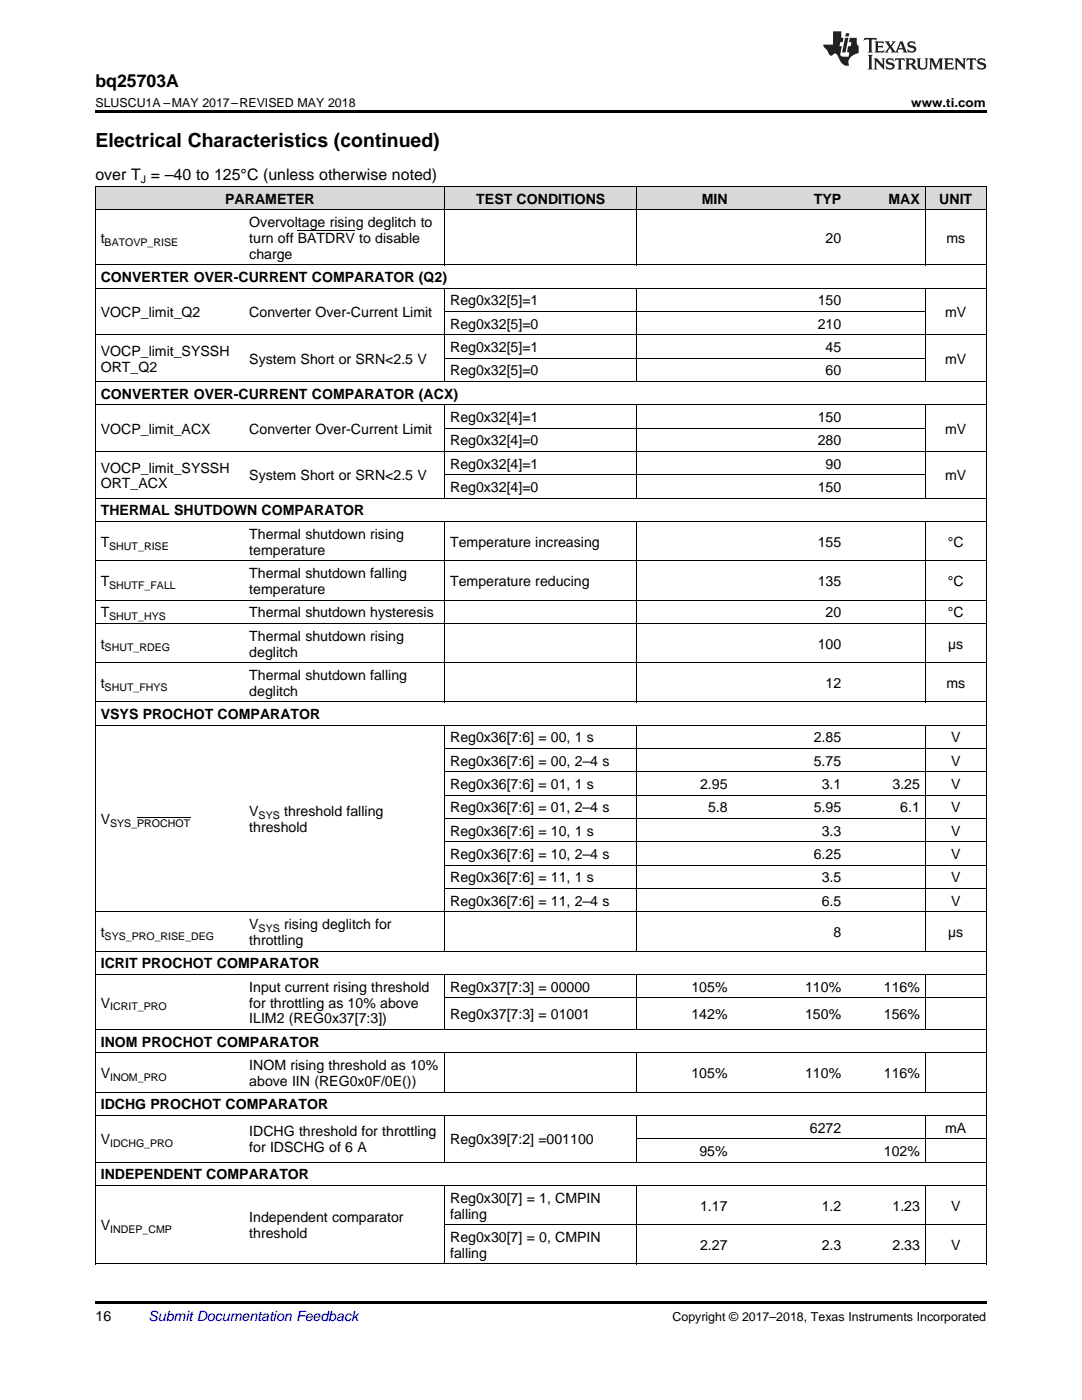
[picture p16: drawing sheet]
<svg xmlns="http://www.w3.org/2000/svg" width="216mm" height="279mm" viewBox="0 0 216 279" stroke-linecap="round" stroke-linejoin="round" font-family="sans-serif">
<defs><g id="words">
<text font-size="3.9" x="19" y="29.3">Electrical Characteristics (continued)</text>
<text font-size="3.5" x="19" y="17.3">bq25703A</text>
<text font-size="3.2" x="19" y="36">over T = –40 to 125°C (unless otherwise noted)</text>
<g font-size="2.8">
<text x="44.9" y="40.6">PARAMETER</text>
<text x="95" y="40.6">TEST CONDITIONS</text>
<text x="140" y="40.6">MIN</text>
<text x="162.4" y="40.6">TYP</text>
<text x="177.3" y="40.6">MAX</text>
<text x="187.4" y="40.6">UNIT</text>
<text x="49.7" y="45.3">Overvoltage rising deglitch to</text>
<text x="20.1" y="48.5">t</text>
<text x="49.7" y="48.5">turn off BATDRV to disable</text>
<text x="49.7" y="51.6">charge</text>
<text x="164.7" y="48.5">20</text>
<text x="188.8" y="48.5">ms</text>
<text x="20.1" y="56.3">CONVERTER OVER-CURRENT COMPARATOR (Q2)</text>
<text x="20.1" y="63.3">VOCP_limit_Q2</text>
<text x="49.7" y="63.3">Converter Over-Current Limit</text>
<text x="89.8" y="61">Reg0x32[5]=1</text>
<text x="89.8" y="65.6">Reg0x32[5]=0</text>
<text x="163.2" y="61">150</text>
<text x="163.2" y="65.6">210</text>
<text x="188.6" y="63.3">mV</text>
<text x="20.1" y="71">VOCP_limit_SYSSH</text>
<text x="89.8" y="70.3">Reg0x32[5]=1</text>
<text x="164.7" y="70.3">45</text>
<text x="20.1" y="74.2">ORT_Q2</text>
<text x="49.7" y="72.6">System Short or SRN&lt;2.5 V</text>
<text x="89.8" y="74.9">Reg0x32[5]=0</text>
<text x="164.7" y="74.9">60</text>
<text x="188.6" y="72.6">mV</text>
<text x="20.1" y="79.6">CONVERTER OVER-CURRENT COMPARATOR (ACX)</text>
<text x="20.1" y="86.6">VOCP_limit_ACX</text>
<text x="49.7" y="86.6">Converter Over-Current Limit</text>
<text x="89.8" y="84.2">Reg0x32[4]=1</text>
<text x="89.8" y="88.9">Reg0x32[4]=0</text>
<text x="163.2" y="84.2">150</text>
<text x="163.2" y="88.9">280</text>
<text x="188.6" y="86.6">mV</text>
<text x="20.1" y="94.3">VOCP_limit_SYSSH</text>
<text x="49.7" y="95.9">System Short or SRN&lt;2.5 V</text>
<text x="89.8" y="93.6">Reg0x32[4]=1</text>
<text x="164.7" y="93.6">90</text>
<text x="188.6" y="95.9">mV</text>
<text x="20.1" y="97.5">ORT_ACX</text>
<text x="89.8" y="98.2">Reg0x32[4]=0</text>
<text x="163.2" y="98.2">150</text>
<text x="20.1" y="102.9">THERMAL SHUTDOWN COMPARATOR</text>
<text x="49.7" y="107.5">Thermal shutdown rising</text>
<text x="20.1" y="109.1">T</text>
<text x="49.7" y="110.7">temperature</text>
<text x="89.8" y="109.1">Temperature increasing</text>
<text x="163.2" y="109.1">155</text>
<text x="189.2" y="109.1">°C</text>
<text x="20.1" y="116.9">T</text>
<text x="49.7" y="115.4">Thermal shutdown falling</text>
<text x="49.7" y="118.5">temperature</text>
<text x="89.8" y="116.9">Temperature reducing</text>
<text x="163.2" y="116.9">135</text>
<text x="189.2" y="116.9">°C</text>
<text x="20.1" y="123.2">T</text>
<text x="49.7" y="123.2">Thermal shutdown hysteresis</text>
<text x="164.7" y="123.2">20</text>
<text x="189.2" y="123.2">°C</text>
<text x="20.1" y="129.4">t</text>
<text x="49.7" y="127.8">Thermal shutdown rising</text>
<text x="49.7" y="131">deglitch</text>
<text x="163.2" y="129.4">100</text>
<text x="189.2" y="129.4">µs</text>
<text x="20.1" y="137.3">t</text>
<text x="49.7" y="135.7">Thermal shutdown falling</text>
<text x="164.7" y="137.3">12</text>
<text x="188.8" y="137.3">ms</text>
<text x="20.1" y="143.5">VSYS PROCHOT COMPARATOR</text>
<text x="49.7" y="138.9">deglitch</text>
<text x="89.8" y="148.2">Reg0x36[7:6] = 00, 1 s</text>
<text x="162.4" y="148.2">2.85</text>
<text x="189.8" y="148.2">V</text>
<text x="89.8" y="152.8">Reg0x36[7:6] = 00, 2–4 s</text>
<text x="162.4" y="152.8">5.75</text>
<text x="189.8" y="152.8">V</text>
<text x="89.8" y="157.5">Reg0x36[7:6] = 01, 1 s</text>
<text x="139.7" y="157.5">2.95</text>
<text x="164" y="157.5">3.1</text>
<text x="178.1" y="157.5">3.25</text>
<text x="189.8" y="157.5">V</text>
<text x="20.1" y="164.5">V</text>
<text x="49.7" y="162.9">V</text>
<text x="49.7" y="166.1">threshold</text>
<text x="56.7" y="162.9">threshold falling</text>
<text x="89.8" y="162.1">Reg0x36[7:6] = 01, 2–4 s</text>
<text x="89.8" y="166.8">Reg0x36[7:6] = 10, 1 s</text>
<text x="141.3" y="162.1">5.8</text>
<text x="162.4" y="162.1">5.95</text>
<text x="164" y="166.8">3.3</text>
<text x="179.6" y="162.1">6.1</text>
<text x="189.8" y="162.1">V</text>
<text x="189.8" y="166.8">V</text>
<text x="89.8" y="171.4">Reg0x36[7:6] = 10, 2–4 s</text>
<text x="162.4" y="171.4">6.25</text>
<text x="189.8" y="171.4">V</text>
<text x="89.8" y="176.1">Reg0x36[7:6] = 11, 1 s</text>
<text x="164" y="176.1">3.5</text>
<text x="189.8" y="176.1">V</text>
<text x="49.7" y="185.4">V</text>
<text x="56.7" y="185.4">rising deglitch for</text>
<text x="89.8" y="180.8">Reg0x36[7:6] = 11, 2–4 s</text>
<text x="164" y="180.8">6.5</text>
<text x="189.8" y="180.8">V</text>
<text x="20.1" y="187">t</text>
<text x="49.7" y="188.6">throttling</text>
<text x="166.3" y="187">8</text>
<text x="189.2" y="187">µs</text>
<text x="20.1" y="193.3">ICRIT PROCHOT COMPARATOR</text>
<text x="49.7" y="197.9">Input current rising threshold</text>
<text x="89.8" y="197.9">Reg0x37[7:3] = 00000</text>
<text x="138" y="197.9">105%</text>
<text x="160.7" y="197.9">110%</text>
<text x="176.4" y="197.9">116%</text>
<text x="20.1" y="201.1">V</text>
<text x="49.7" y="201.1">for throttling as 10% above</text>
<text x="89.8" y="203.4">Reg0x37[7:3] = 01001</text>
<text x="138" y="203.4">142%</text>
<text x="160.7" y="203.4">150%</text>
<text x="176.4" y="203.4">156%</text>
<text x="20.1" y="208.9">INOM PROCHOT COMPARATOR</text>
<text x="49.7" y="204.3">ILIM2 (REG0x37[7:3])</text>
<text x="20.1" y="215.2">V</text>
<text x="49.7" y="213.6">INOM rising threshold as 10%</text>
<text x="138" y="215.2">105%</text>
<text x="160.7" y="215.2">110%</text>
<text x="176.4" y="215.2">116%</text>
<text x="20.1" y="221.4">IDCHG PROCHOT COMPARATOR</text>
<text x="49.7" y="216.7">above IIN (REG0x0F/0E())</text>
<text x="49.7" y="226.8">IDCHG threshold for throttling</text>
<text x="161.6" y="226.1">6272</text>
<text x="188.6" y="226.1">mA</text>
<text x="20.1" y="228.4">V</text>
<text x="49.7" y="230">for IDSCHG of 6 A</text>
<text x="89.8" y="228.4">Reg0x39[7:2] =001100</text>
<text x="139.6" y="230.7">95%</text>
<text x="176.4" y="230.7">102%</text>
<text x="20.1" y="235.4">INDEPENDENT COMPARATOR</text>
<text x="20.1" y="245.5">V</text>
<text x="49.7" y="243.9">Independent comparator</text>
<text x="89.8" y="240">Reg0x30[7] = 1, CMPIN</text>
<text x="89.8" y="243.2">falling</text>
<text x="139.7" y="241.6">1.17</text>
<text x="164" y="241.6">1.2</text>
<text x="178.1" y="241.6">1.23</text>
<text x="189.8" y="241.6">V</text>
<text x="49.7" y="247.1">threshold</text>
<text x="89.8" y="247.9">Reg0x30[7] = 0, CMPIN</text>
<text x="89.8" y="251">falling</text>
<text x="139.7" y="249.4">2.27</text>
<text x="164" y="249.4">2.3</text>
<text x="178.1" y="249.4">2.33</text>
<text x="189.8" y="249.4">V</text>
<text x="19" y="263.6">16</text>
</g>
<text font-size="2.8" fill="#0000c8" x="29.6" y="263.6">Submit Documentation Feedback</text>
<g font-size="2.5">
<text x="19" y="21.4">SLUSCU1A –MAY 2017–REVISED MAY 2018</text>
<text x="181.8" y="21.4">www.ti.com</text>
<text x="134.2" y="263.6">Copyright © 2017–2018, Texas Instruments Incorporated</text>
</g>
<g font-size="2.1">
<text x="28.1" y="36.6">J</text>
<text x="20.9" y="49">BATOVP_RISE</text>
<text x="21.8" y="109.7">SHUT_RISE</text>
<text x="21.8" y="117.5">SHUTF_FALL</text>
<text x="21.8" y="123.8">SHUT_HYS</text>
<text x="20.9" y="130">SHUT_RDEG</text>
<text x="20.9" y="137.8">SHUT_FHYS</text>
<text x="22" y="165">SYS_PROCHOT</text>
<text x="51.6" y="163.4">SYS</text>
<text x="51.6" y="186">SYS</text>
<text x="20.9" y="187.6">SYS_PRO_RISE_DEG</text>
<text x="22" y="201.6">ICRIT_PRO</text>
<text x="22" y="215.7">INOM_PRO</text>
<text x="22" y="229">IDCHG_PRO</text>
<text x="22" y="246.1">INDEP_CMP</text>
</g>
</g></defs>
<g fill="#d8d8d8">
<path d="M19 37.3h29.7v4.6h-29.7z"/>
<path d="M48.7 37.3h40.1v4.6h-40.1z"/>
<path d="M88.8 37.3h38.3v4.6h-38.3z"/>
<path d="M127.1 37.3h19.2v4.6h-19.2z"/>
<path d="M146.3 37.3h22.6v4.6h-22.6z"/>
<path d="M168.9 37.3h15.7v4.6h-15.7z"/>
<path d="M184.6 37.3h12.2v4.6h-12.2z"/>
</g>
<path d="M19 22h177.8v.5h-177.8zM19 259.7h177.8v.5h-177.8z" fill="#000"/>
<g fill="none" stroke="#000" stroke-width=".2">
<path d="M19 37.2h177.8M19.1 37.2v215.1M88.7 37.2v15.7M127.1 37.2v15.7M184.6 37.2v15.7M196.8 37.2v215.1M19 57.5h177.8M19 52.9h177.8M19 41.9h177.8M88.7 57.6v18.6M127.1 57.6v18.6M184.6 57.6v18.6"/>
<path d="M19 76.1h177.8M19 66.8h177.8M88.8 71.5h95.8M88.8 62.2h95.8M19 99.4h177.8M19 90.1h177.8M19 80.8h177.8M88.7 80.9v18.6M88.8 94.8h95.8M88.8 85.5h95.8M127.1 80.9v18.6M184.6 80.9v18.6"/>
<path d="M19 119.8h177.8M19 111.9h177.8M19 104.1h177.8M88.7 104.1v36M127.1 104.1v36M184.6 104.1v36M19 132.2h177.8M19 124.4h177.8M19 144.7h177.8M19 140.1h177.8M88.7 144.8v45.1M88.8 158.7h108"/>
<path d="M88.8 154h108M88.8 149.4h108M127.1 144.8v45.1M184.6 144.8v45.1M88.8 177.3h108M88.8 172.7h108M88.8 168h108M88.8 163.4h108M19 194.5h177.8M19 189.8h177.8M19 182h177.8M88.7 194.5v11"/>
<path d="M88.8 199.1h108M127.1 194.5v11M184.6 194.5v11M19 218h177.8M19 210.1h177.8M19 205.5h177.8M88.7 210.2v7.8M127.1 210.2v7.8M184.6 210.2v7.8M19 236.6h177.8M19 231.9h177.8M19 222.6h177.8"/>
<path d="M88.7 222.7v9.3M88.7 236.6v15.7M127.1 222.7v9.3M127.1 236.6v15.7M127.1 227.3h69.7M184.6 222.7v9.3M184.6 236.6v15.7M19 252.3h177.8M88.8 244.4h108"/>
</g>
<g fill="#231f20">
<path d="M172.5 7.6l-.1 .5 .4-.2h.6v.1v2.1l-.2 .4h.9l-.2-.4v-2.1l.1-.1h.5l.5 .2-.2-.5zM174.5 8.3l.2 .3v1.5l-.2 .4h1.8l.2-.6a1.04 1.04 0 0 1-1.3 .2v-.7h.6l.3 .2v-.6l-.3 .2h-.6v-.6l.8-.1 .4 .3-.2-.5zM176.5 8.3l.9 1.1-.9 1.1h.8l-.2-.2 .4-.7 .5 .7-.2 .2h1.5l-.2-.2 .2-.4h.9l.1 .4-.2 .2h1l-.3-.3-.7-1.9h-.5l-.9 2-.8-1 .9-1h-.8l.1 .3-.4 .5-.3-.6 .1-.2zM179.7 8.6l.4 1h-.7zM181.3 8.4a.63 .63 0 0 0-.2 .7 .63 .63 0 0 0 .6 .4l.6 .2 .1 .2a.75 .75 0 0 1-.7 .4 .75 .75 0 0 1-.6-.5l.1 .7 .1-.1a1.11 1.11 0 0 0 1.5-.6 1.13 1.13 0 0 0-1.2-.8l-.1-.4a1.04 1.04 0 0 1 1.2 .2l-.2-.5-.2 .1-.4-.2zM173.2 10.9l.2 .4v2.2l-.2 .4h1l-.3-.4v-2.2l.3-.4zM174.3 11.6l.3 .4v1.5l-.3 .4h.8l-.2-.4v-1.3l1.5 1.7v-1.9l.2-.4h-.7l.2 .4v.9l-1.1-1.3zM177 11.8a.62 .62 0 0 0-.2 .7 .62 .62 0 0 0 .6 .4l.6 .1 .1 .3a.76 .76 0 0 1-.7 .3 .76 .76 0 0 1-.7-.4l.2 .7 .1-.1a1.11 1.11 0 0 0 1.5-.6 1.13 1.13 0 0 0-1.2-.8l-.1-.4a1.04 1.04 0 0 1 1.2 .2l-.2-.6-.2 .1-.5-.1zM178.7 11.6l-.2 .6a.61 .61 0 0 1 .8-.3v1.6l-.2 .4h.9l-.2-.4v-1.6a.63 .63 0 0 1 .7 .3l-.1-.6zM180.6 11.6l.3 .4v1.5l-.3 .4h1l-.2-.2-.1-.8 .6 .2a.76 .76 0 0 0 1.2 .7l-1-1a.58 .58 0 0 0 .6-.5 .58 .58 0 0 0-.5-.6zM181.4 11.9h.1a.45 .45 0 0 1 .5 .1 .45 .45 0 0 1 .1 .5l-.8 .2zM182.9 11.6l.2 .2a2.17 2.17 0 0 0 .3 1.9 .99 .99 0 0 0 1.6-.6v-1.1l.2-.4h-.7l.2 .2a1.92 1.92 0 0 1-.2 1.8 .6 .6 0 0 1-.9-.5v-1.1l.2-.4zM185.4 11.6l.2 .4v1.5l-.2 .4h.7l-.2-.4v-1.4l.8 1.8 .8-1.8v1.4l-.2 .4h.9l-.2-.4v-1.5l.2-.4h-.8l-.6 1.5-.6-1.5zM188.4 11.6l.2 .4v1.5l-.2 .4h1.8l.1-.6a1.04 1.04 0 0 1-1.2 .1v-.6h.5l.4 .2v-.6l-.4 .2h-.5v-.7h.8l.3 .3-.1-.6zM190.5 11.6l.2 .4v1.5l-.2 .4h.7l-.2-.4v-1.3l1.5 1.7v-1.9l.2-.4h-.7l.2 .4v.9l-1.1-1.3zM192.9 11.6l-.1 .6a.61 .61 0 0 1 .7-.3l.1 1.6-.3 .4h1l-.3-.4 .1-1.6a.63 .63 0 0 1 .7 .3l-.1-.6zM195.2 11.8a.62 .62 0 0 0-.2 .7 .62 .62 0 0 0 .6 .4l.6 .1 .1 .3a.76 .76 0 0 1-.7 .3 .76 .76 0 0 1-.6-.4l.1 .7 .1-.1a1.11 1.11 0 0 0 1.6-.6 1.13 1.13 0 0 0-1.3-.8l-.1-.4a1.04 1.04 0 0 1 1.2 .2l-.1-.6-.2 .1-.5-.1z"/>
<path d="M166.2 6.3v2.6h-1.9v.4l.8 .9a.91 .91 0 0 0 1 .8 .56 .56 0 0 1 .5-.3 .56 .56 0 0 1 .5 .3l.4 .8a1.53 1.53 0 0 0 1.9 1.2 1.54 1.54 0 0 1 1-2.1l.9-.3v-1.4a1.52 1.52 0 0 1-.4-1.6h-1.3l-.2 .8h.5l-.2 .8h-.5l-.1 1v.2l.4 .1-.2 .8a1.93 1.93 0 0 1-1.6-.3l.3-1.8h-.5l.2-.8h.4l.2-.8h-.4v-1.3zM168.6 7.6l-.6 2.9h.7l.6-2.9zM168.8 6.6l-.1 .7h.6l.2-.7z"/>
</g>
<path d="M59.4 46h11.4M27.4 163.2h10.6" fill="none" stroke="#000" stroke-width=".2"/>
<use href="#words"/>
</svg>
